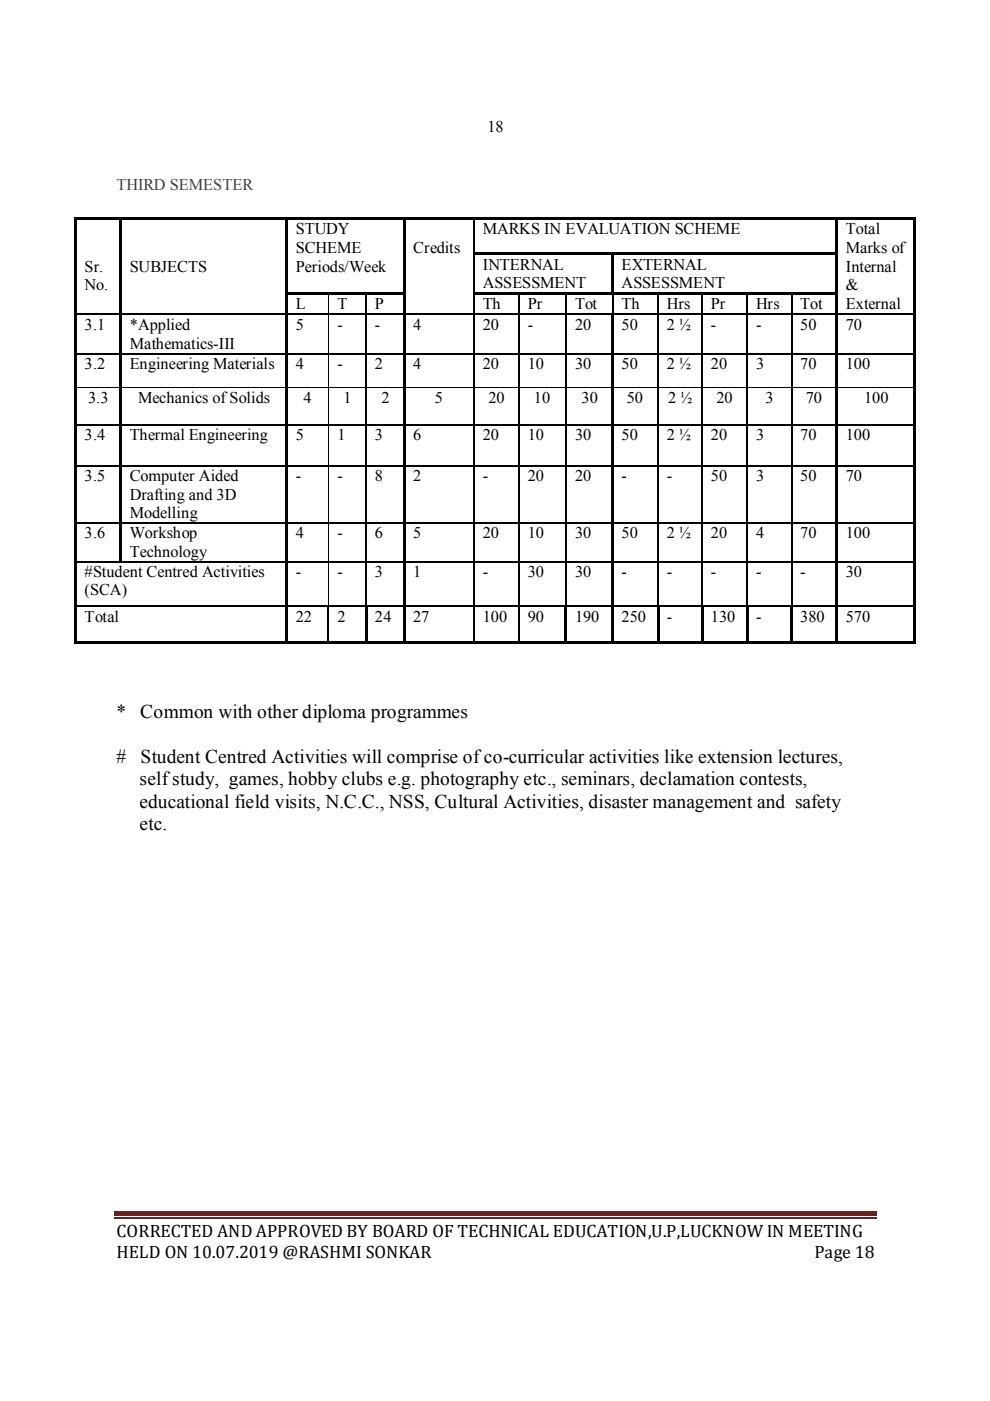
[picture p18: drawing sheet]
<svg xmlns="http://www.w3.org/2000/svg" width="210mm" height="297mm" viewBox="0 0 210 297" stroke-linecap="round" stroke-linejoin="round" font-family="sans-serif">
<defs><g id="words">
<g font-size="4.1">
<text x="24.7" y="152.3">*</text>
<text x="29.7" y="152.3">Common with other diploma programmes</text>
<text x="24.7" y="161.8">#</text>
<text x="29.8" y="161.8">Student Centred Activities will comprise of co-curricular activities like extension lectures,</text>
<text x="29.5" y="166.5">self study, games, hobby clubs e.g. photography etc., seminars, declamation contests,</text>
<text x="29.5" y="171.3">educational field visits, N.C.C., NSS, Cultural Activities, disaster management and safety</text>
<text x="29.5" y="176">etc.</text>
</g>
<g font-size="3.8">
<text x="24.7" y="262.3">CORRECTED AND APPROVED BY BOARD OF TECHNICAL EDUCATION,U.P,LUCKNOW IN MEETING</text>
<text x="24.7" y="266.7">HELD ON 10.07.2019 @RASHMI SONKAR</text>
<text x="172.7" y="266.7">Page 18</text>
</g>
<g font-size="3.5">
<text x="103.4" y="28">18</text>
<text x="62.7" y="49.7">STUDY</text>
<text x="62.7" y="53.7">SCHEME</text>
<text x="87.6" y="53.7">Credits</text>
<text x="102.4" y="49.7">MARKS IN EVALUATION SCHEME</text>
<text x="179.3" y="49.7">Total</text>
<text x="179.3" y="53.7">Marks of</text>
<text x="17.9" y="57.6">Sr.</text>
<text x="27.5" y="57.6">SUBJECTS</text>
<text x="62.7" y="57.6">Periods/Week</text>
<text x="102.4" y="57.1">INTERNAL</text>
<text x="131.7" y="57.1">EXTERNAL</text>
<text x="179.3" y="57.6">Internal</text>
<text x="17.9" y="61.5">No.</text>
<text x="62.7" y="65.5">L</text>
<text x="71.5" y="65.5">T</text>
<text x="79.5" y="65.5">P</text>
<text x="102.4" y="61">ASSESSMENT</text>
<text x="102.4" y="65.5">Th</text>
<text x="111.9" y="65.5">Pr</text>
<text x="121.9" y="65.5">Tot</text>
<text x="131.7" y="61">ASSESSMENT</text>
<text x="131.7" y="65.5">Th</text>
<text x="141.4" y="65.5">Hrs</text>
<text x="150.7" y="65.5">Pr</text>
<text x="160.4" y="65.5">Hrs</text>
<text x="169.7" y="65.5">Tot</text>
<text x="179.3" y="61.5">&amp;</text>
<text x="179.3" y="65.4">External</text>
<text x="17.9" y="70">3.1</text>
<text x="27.5" y="70">*Applied</text>
<text x="62.7" y="70">5</text>
<text x="71.5" y="70">-</text>
<text x="79.5" y="70">-</text>
<text x="87.6" y="70">4</text>
<text x="102.4" y="70">20</text>
<text x="111.9" y="70">-</text>
<text x="121.9" y="70">20</text>
<text x="131.7" y="70">50</text>
<text x="141.4" y="70">2 ½</text>
<text x="150.7" y="70">-</text>
<text x="160.4" y="70">-</text>
<text x="169.7" y="70">50</text>
<text x="179.3" y="70">70</text>
<text x="27.5" y="73.9">Mathematics-III</text>
<text x="17.9" y="78.2">3.2</text>
<text x="27.5" y="78.2">Engineering Materials</text>
<text x="62.7" y="78.2">4</text>
<text x="71.5" y="78.2">-</text>
<text x="79.5" y="78.2">2</text>
<text x="87.6" y="78.2">4</text>
<text x="102.4" y="78.2">20</text>
<text x="111.9" y="78.2">10</text>
<text x="121.9" y="78.2">30</text>
<text x="131.7" y="78.2">50</text>
<text x="141.4" y="78.2">2 ½</text>
<text x="150.7" y="78.2">20</text>
<text x="160.4" y="78.2">3</text>
<text x="169.7" y="78.2">70</text>
<text x="179.3" y="78.2">100</text>
<text x="18.7" y="85.3">3.3</text>
<text x="29.3" y="85.3">Mechanics of Solids</text>
<text x="64.3" y="85.3">4</text>
<text x="72.8" y="85.3">1</text>
<text x="80.9" y="85.3">2</text>
<text x="92.2" y="85.3">5</text>
<text x="103.5" y="85.3">20</text>
<text x="113.2" y="85.3">10</text>
<text x="123.3" y="85.3">30</text>
<text x="132.9" y="85.3">50</text>
<text x="141.6" y="85.3">2 ½</text>
<text x="151.9" y="85.3">20</text>
<text x="162.3" y="85.3">3</text>
<text x="170.9" y="85.3">70</text>
<text x="183.2" y="85.3">100</text>
<text x="17.9" y="93.3">3.4</text>
<text x="27.5" y="93.3">Thermal Engineering</text>
<text x="62.7" y="93.3">5</text>
<text x="71.5" y="93.3">1</text>
<text x="79.5" y="93.3">3</text>
<text x="87.6" y="93.3">6</text>
<text x="102.4" y="93.3">20</text>
<text x="111.9" y="93.3">10</text>
<text x="121.9" y="93.3">30</text>
<text x="131.7" y="93.3">50</text>
<text x="141.4" y="93.3">2 ½</text>
<text x="150.7" y="93.3">20</text>
<text x="160.4" y="93.3">3</text>
<text x="169.7" y="93.3">70</text>
<text x="179.3" y="93.3">100</text>
<text x="17.9" y="101.9">3.5</text>
<text x="27.5" y="101.9">Computer Aided</text>
<text x="62.7" y="101.9">-</text>
<text x="71.5" y="101.9">-</text>
<text x="79.5" y="101.9">8</text>
<text x="87.6" y="101.9">2</text>
<text x="102.4" y="101.9">-</text>
<text x="111.9" y="101.9">20</text>
<text x="121.9" y="101.9">20</text>
<text x="131.7" y="101.9">-</text>
<text x="141.4" y="101.9">-</text>
<text x="150.7" y="101.9">50</text>
<text x="160.4" y="101.9">3</text>
<text x="169.7" y="101.9">50</text>
<text x="179.3" y="101.9">70</text>
<text x="27.5" y="105.9">Drafting and 3D</text>
<text x="27.5" y="109.9">Modelling</text>
<text x="17.9" y="114">3.6</text>
<text x="27.5" y="114">Workshop</text>
<text x="27.5" y="118">Technology</text>
<text x="62.7" y="114">4</text>
<text x="71.5" y="114">-</text>
<text x="79.5" y="114">6</text>
<text x="87.6" y="114">5</text>
<text x="102.4" y="114">20</text>
<text x="111.9" y="114">10</text>
<text x="121.9" y="114">30</text>
<text x="131.7" y="114">50</text>
<text x="141.4" y="114">2 ½</text>
<text x="150.7" y="114">20</text>
<text x="160.4" y="114">4</text>
<text x="169.7" y="114">70</text>
<text x="179.3" y="114">100</text>
<text x="17.9" y="122.3">#Student Centred Activities</text>
<text x="62.7" y="122.3">-</text>
<text x="71.5" y="122.3">-</text>
<text x="79.5" y="122.3">3</text>
<text x="87.6" y="122.3">1</text>
<text x="102.4" y="122.3">-</text>
<text x="111.9" y="122.3">30</text>
<text x="121.9" y="122.3">30</text>
<text x="131.7" y="122.3">-</text>
<text x="141.4" y="122.3">-</text>
<text x="150.7" y="122.3">-</text>
<text x="160.4" y="122.3">-</text>
<text x="169.7" y="122.3">-</text>
<text x="179.3" y="122.3">30</text>
<text x="17.9" y="126.2">(SCA)</text>
<text x="17.9" y="131.8">Total</text>
<text x="62.7" y="131.8">22</text>
<text x="71.5" y="131.8">2</text>
<text x="79.5" y="131.8">24</text>
<text x="87.6" y="131.8">27</text>
<text x="102.4" y="131.8">100</text>
<text x="111.9" y="131.8">90</text>
<text x="121.9" y="131.8">190</text>
<text x="131.7" y="131.8">250</text>
<text x="141.4" y="131.8">-</text>
<text x="150.7" y="131.8">130</text>
<text x="160.4" y="131.8">-</text>
<text x="169.7" y="131.8">380</text>
<text x="179.3" y="131.8">570</text>
</g>
<text font-size="3.5" fill="#243f60" x="24.7" y="40.4">THIRD SEMESTER</text>
</g></defs>
<path d="M24.2 256.9h161.7v1h-161.7z" fill="#622423"/>
<path d="M24.2 258.3h161.7" fill="none" stroke="#622423" stroke-width=".25"/>
<g fill="#000">
<path d="M15.8 46.1h.5v.5h-.5zM15.8 46.6h.5v7h-.5zM15.8 53.6h.5v.5h-.5zM16.3 46.1h9.1v.5h-9.1zM25.4 46.1h.5v.5h-.5zM25.4 46.6h.5v7h-.5zM25.4 53.6h.5v.5h-.5zM25.9 46.1h34.6v.5h-34.6zM60.5 46.1h.5v.5h-.5zM60.5 46.6h.5v7h-.5zM60.5 53.6h.5v.5h-.5zM61 46.1h24.4v.5h-24.4z"/>
<path d="M85.4 46.1h.5v.5h-.5zM85.4 46.6h.5v7h-.5zM85.4 53.6h.5v.5h-.5zM85.9 46.1h14.3v.5h-14.3zM100.2 46.1h.5v.5h-.5zM100.2 53.6h.5v.5h-.5zM100.7 46.1h76.5v.5h-76.5zM100.7 53.6h29v.5h-29zM129.7 53.6h.5v.5h-.5zM130.2 53.6h47v.5h-47zM177.2 46.1h.5v.5h-.5zM177.2 46.6h.5v7h-.5z"/>
<path d="M177.2 53.6h.5v.5h-.5zM177.7 46.1h16v.5h-16zM193.7 46.1h.5v.5h-.5zM193.7 46.6h.5v7h-.5zM193.7 53.6h.5v.5h-.5zM15.8 54.1h.5v7.9h-.5zM15.8 62h.5v.5h-.5zM15.8 62.5h.5v4h-.5zM15.8 66.5h.5v.4h-.5zM15.8 66.9h.5v7.9h-.5zM15.8 74.8h.5v.3h-.5zM25.4 54.1h.5v7.9h-.5z"/>
<path d="M25.4 62h.5v.5h-.5zM25.4 62.5h.5v4h-.5zM25.4 66.5h.5v.4h-.5zM25.4 66.9h.5v7.9h-.5zM25.4 74.8h.5v.3h-.5zM60.5 54.1h.5v7.9h-.5zM60.5 62h.5v.5h-.5zM60.5 62.5h.5v4h-.5zM60.5 66.5h.5v.4h-.5zM60.5 66.9h.5v7.9h-.5zM60.5 74.8h.5v.3h-.5zM61 62h8.5v.5h-8.5z"/>
<path d="M69.5 62h.4v.5h-.4zM69.5 66.5h.4v.4h-.4zM69.5 74.8h.2v.3h-.2zM69.9 62h7.6v.5h-7.6zM77.5 62h.5v.5h-.5zM77.5 66.5h.5v.4h-.5zM77.5 74.8h.2v.3h-.2zM78 62h7.4v.5h-7.4zM85.4 54.1h.5v7.9h-.5zM85.4 62h.5v.5h-.5zM85.4 62.5h.5v4h-.5zM85.4 66.5h.5v.4h-.5z"/>
<path d="M85.4 66.9h.5v7.9h-.5zM85.4 74.8h.5v.3h-.5zM100.2 62h.5v.5h-.5zM100.2 66.5h.5v.4h-.5zM100.2 74.8h.5v.3h-.5zM100.7 62h9.1v.5h-9.1zM109.8 62h.5v.5h-.5zM109.8 66.5h.5v.4h-.5zM109.8 74.8h.3v.3h-.3zM110.3 62h9.5v.5h-9.5zM119.8 62h.5v.5h-.5zM119.8 66.5h.5v.4h-.5z"/>
<path d="M119.8 74.8h.3v.3h-.3zM120.3 62h9.4v.5h-9.4zM129.7 54.1h.5v7.9h-.5zM129.7 62h.5v.5h-.5zM129.7 66.5h.5v.4h-.5zM129.7 66.9h.5v7.9h-.5zM129.7 74.8h.5v.3h-.5zM130.2 62h.5v.5h-.5zM130.2 66.5h.5v.4h-.5zM130.7 62h8.7v.5h-8.7zM139.4 62h.5v.5h-.5zM139.4 66.5h.5v.4h-.5z"/>
<path d="M139.4 74.8h.2v.3h-.2zM139.9 62h8.9v.5h-8.9zM148.8 62h.5v.5h-.5zM148.8 66.5h.5v.4h-.5zM148.8 74.8h.2v.3h-.2zM149.3 62h9v.5h-9zM158.3 62h.5v.5h-.5zM158.3 66.5h.5v.4h-.5zM158.3 74.8h.3v.3h-.3zM158.8 62h8.9v.5h-8.9zM167.7 62h.5v.5h-.5zM167.7 66.5h.5v.4h-.5z"/>
<path d="M167.7 74.8h.3v.3h-.3zM168.2 62h9v.5h-9zM177.2 54.1h.5v7.9h-.5zM177.2 62h.5v.5h-.5zM177.2 62.5h.5v4h-.5zM177.2 66.5h.5v.4h-.5zM177.2 66.9h.5v7.9h-.5zM177.2 74.8h.5v.3h-.5zM193.7 54.1h.5v7.9h-.5zM193.7 62h.5v.5h-.5zM193.7 62.5h.5v4h-.5zM193.7 66.5h.5v.4h-.5z"/>
<path d="M193.7 66.9h.5v7.9h-.5zM193.7 74.8h.5v.3h-.5zM15.8 75.1h.5v7h-.5zM15.8 82.1h.5v.2h-.5zM15.8 82.3h.5v7.7h-.5zM15.8 90h.5v.3h-.5zM15.8 90.3h.5v8.3h-.5zM15.8 98.6h.5v.3h-.5zM25.4 75.1h.5v7h-.5zM25.4 82.1h.5v.2h-.5zM25.4 82.3h.5v7.7h-.5zM25.4 90h.5v.3h-.5z"/>
<path d="M25.4 90.3h.5v8.3h-.5zM25.4 98.6h.5v.3h-.5zM60.5 75.1h.5v7h-.5zM60.5 82.1h.5v.2h-.5zM60.5 82.3h.5v7.7h-.5zM60.5 90h.5v.3h-.5zM60.5 90.3h.5v8.3h-.5zM60.5 98.6h.5v.3h-.5zM69.5 82.1h.2v.2h-.2zM69.5 90h.2v.3h-.2zM69.5 98.6h.2v.3h-.2zM77.5 82.1h.2v.2h-.2z"/>
<path d="M77.5 90h.2v.3h-.2zM77.5 98.6h.2v.3h-.2zM85.4 75.1h.5v7h-.5zM85.4 82.1h.5v.2h-.5zM85.4 82.3h.5v7.7h-.5zM85.4 90h.5v.3h-.5zM85.4 90.3h.5v8.3h-.5zM85.4 98.6h.5v.3h-.5zM100.2 82.1h.5v.2h-.5zM100.2 90h.5v.3h-.5zM100.2 98.6h.5v.3h-.5zM109.8 82.1h.3v.2h-.3z"/>
<path d="M109.8 90h.3v.3h-.3zM109.8 98.6h.3v.3h-.3zM119.8 82.1h.3v.2h-.3zM119.8 90h.3v.3h-.3zM119.8 98.6h.3v.3h-.3zM129.7 75.1h.5v7h-.5zM129.7 82.1h.5v.2h-.5zM129.7 82.3h.5v7.7h-.5zM129.7 90h.5v.3h-.5zM129.7 90.3h.5v8.3h-.5zM129.7 98.6h.5v.3h-.5zM139.4 82.1h.2v.2h-.2z"/>
<path d="M139.4 90h.2v.3h-.2zM139.4 98.6h.2v.3h-.2zM148.8 82.1h.2v.2h-.2zM148.8 90h.2v.3h-.2zM148.8 98.6h.2v.3h-.2zM158.3 82.1h.3v.2h-.3zM158.3 90h.3v.3h-.3zM158.3 98.6h.3v.3h-.3zM167.7 82.1h.3v.2h-.3zM167.7 90h.3v.3h-.3zM167.7 98.6h.3v.3h-.3zM177.2 75.1h.5v7h-.5z"/>
<path d="M177.2 82.1h.5v.2h-.5zM177.2 82.3h.5v7.7h-.5zM177.2 90h.5v.3h-.5zM177.2 90.3h.5v8.3h-.5zM177.2 98.6h.5v.3h-.5zM193.7 75.1h.5v7h-.5zM193.7 82.1h.5v.2h-.5zM193.7 82.3h.5v7.7h-.5zM193.7 90h.5v.3h-.5zM193.7 90.3h.5v8.3h-.5zM193.7 98.6h.5v.3h-.5zM15.8 98.9h.5v11.8h-.5z"/>
<path d="M15.8 110.7h.5v.3h-.5zM15.8 111h.5v8h-.5zM15.8 119h.5v.2h-.5zM25.4 98.9h.5v11.8h-.5zM25.4 110.7h.5v.3h-.5zM25.4 111h.5v8h-.5zM25.4 119h.3v.2h-.3zM60.5 98.9h.5v11.8h-.5zM60.5 110.7h.5v.3h-.5zM60.5 111h.5v8h-.5zM60.5 119h.5v.2h-.5zM69.5 110.7h.2v.3h-.2z"/>
<path d="M69.5 119h.2v.2h-.2zM77.5 110.7h.2v.3h-.2zM77.5 119h.2v.2h-.2zM85.4 98.9h.5v11.8h-.5zM85.4 110.7h.5v.3h-.5zM85.4 111h.5v8h-.5zM85.4 119h.5v.2h-.5zM100.2 110.7h.5v.3h-.5zM100.2 119h.5v.2h-.5zM109.8 110.7h.3v.3h-.3zM109.8 119h.3v.2h-.3zM119.8 110.7h.3v.3h-.3z"/>
<path d="M119.8 119h.3v.2h-.3zM129.7 98.9h.5v11.8h-.5zM129.7 110.7h.5v.3h-.5zM129.7 111h.5v8h-.5zM129.7 119h.5v.2h-.5zM139.4 110.7h.2v.3h-.2zM139.4 119h.2v.2h-.2zM148.8 110.7h.2v.3h-.2zM148.8 119h.2v.2h-.2zM158.3 110.7h.3v.3h-.3zM158.3 119h.3v.2h-.3zM167.7 110.7h.3v.3h-.3z"/>
<path d="M167.7 119h.3v.2h-.3zM177.2 98.9h.5v11.8h-.5zM177.2 110.7h.5v.3h-.5zM177.2 111h.5v8h-.5zM177.2 119h.5v.2h-.5zM193.7 98.9h.5v11.8h-.5zM193.7 110.7h.5v.3h-.5zM193.7 111h.5v8h-.5zM193.7 119h.5v.2h-.5zM15.8 119.2h.5v9.2h-.5zM15.8 128.4h.5v.4h-.5zM15.8 128.8h.5v7.3h-.5z"/>
<path d="M15.8 136.1h.5v.5h-.5zM16.3 136.1h44.2v.5h-44.2zM60.5 119.2h.5v9.2h-.5zM60.5 128.4h.5v.4h-.5zM60.5 128.8h.5v7.3h-.5zM60.5 136.1h.5v.5h-.5zM61 136.1h8.4v.5h-8.4zM69.4 128.4h.4v.4h-.4zM69.4 136.1h.4v.5h-.4zM69.8 128.4h.6v.4h-.6zM69.8 136.1h7.6v.5h-7.6zM77.4 128.4h.5v.4h-.5z"/>
<path d="M77.4 128.8h.5v7.3h-.5zM77.4 136.1h.5v.5h-.5zM77.9 128.4h.5v.4h-.5zM77.9 136.1h7.5v.5h-7.5zM85.4 119.2h.5v9.2h-.5zM85.4 128.4h.5v.4h-.5zM85.4 128.8h.5v7.3h-.5zM85.4 136.1h.5v.5h-.5zM85.9 136.1h14.3v.5h-14.3zM100.2 128.4h.5v.4h-.5zM100.2 136.1h.5v.5h-.5zM100.7 136.1h9.1v.5h-9.1z"/>
<path d="M109.8 128.4h.4v.4h-.4zM109.8 136.1h.4v.5h-.4zM110.2 128.4h.5v.4h-.5zM110.2 136.1h9.5v.5h-9.5zM119.7 128.4h.5v.4h-.5zM119.7 128.8h.5v7.3h-.5zM119.7 136.1h.5v.5h-.5zM120.2 128.4h.5v.4h-.5zM120.2 136.1h9.5v.5h-9.5zM129.7 119.2h.5v9.2h-.5zM129.7 128.4h.5v.4h-.5zM129.7 128.8h.5v7.3h-.5z"/>
<path d="M129.7 136.1h.5v.5h-.5zM130.2 136.1h9.1v.5h-9.1zM139.3 128.4h.5v.4h-.5zM139.3 128.8h.5v7.3h-.5zM139.3 136.1h.5v.5h-.5zM139.8 128.4h.5v.4h-.5zM139.8 136.1h8.9v.5h-8.9zM148.7 128.4h.5v.4h-.5zM148.7 128.8h.5v7.3h-.5zM148.7 136.1h.5v.5h-.5zM149.2 128.4h.5v.4h-.5zM149.2 136.1h9v.5h-9z"/>
<path d="M158.2 128.4h.5v.4h-.5zM158.2 128.8h.5v7.3h-.5zM158.2 136.1h.5v.5h-.5zM158.7 128.4h.6v.4h-.6zM158.7 136.1h8.9v.5h-8.9zM167.6 128.4h.5v.4h-.5zM167.6 128.8h.5v7.3h-.5zM167.6 136.1h.5v.5h-.5zM168.1 128.4h.5v.4h-.5zM168.1 136.1h9.1v.5h-9.1zM177.2 119.2h.5v9.2h-.5zM177.2 128.4h.5v.4h-.5z"/>
<path d="M177.2 128.8h.5v7.3h-.5zM177.2 136.1h.5v.5h-.5zM177.7 136.1h16v.5h-16zM193.7 119.2h.5v9.2h-.5zM193.7 128.4h.5v.4h-.5zM193.7 128.8h.5v7.3h-.5zM193.7 136.1h.5v.5h-.5z"/>
</g>
<g fill="none" stroke="#000" stroke-width=".42">
<path d="M100.5 46.6v7M100.5 54.1v7.9M16.3 66.7h9.1M25.9 66.7h34.6M61 66.7h8.5M69.9 66.7h7.6M78 66.7h7.4M85.9 66.7h14.3M100.5 62.5v4M100.5 66.9v7.9M100.5 75.1v7M100.7 66.7h9.1"/>
<path d="M110.3 66.7h9.5M120.3 66.7h9.4M130.7 66.7h8.7M139.9 66.7h8.9M149.3 66.7h9M158.8 66.7h8.9M168.2 66.7h9M177.7 66.7h16M100.5 82.3v7.7M100.5 90.3v8.3M100.5 98.9v11.8M100.5 111v8"/>
<path d="M100.5 119.2v9.2M16.3 128.6h44.2M61 128.6h8.4M69.6 128.8v7.3M70.4 128.6h7M78.4 128.6h7M85.9 128.6h14.3M100.5 128.8v7.3M100.7 128.6h9.1M110 128.8v7.3M110.7 128.6h9M120.7 128.6h9"/>
<path d="M130.2 128.6h9.1M140.3 128.6h8.4M149.7 128.6h8.5M159.3 128.6h8.3M168.6 128.6h8.6M177.7 128.6h16"/>
</g>
<g fill="none" stroke="#000" stroke-width=".21">
<path d="M69.6 62.5v4M69.6 66.9v7.9M69.6 75.1v7M16.3 82.2h9.1M25.9 82.2h34.6M61 82.2h8.5M69.6 82.3v7.7M69.6 90.3v8.3M69.6 98.9v11.8M69.7 82.2h7.8M77.7 82.2h7.7M85.9 82.2h14.3"/>
<path d="M100.7 82.2h9.1M110.1 82.2h9.7M120.1 82.2h9.6M130.2 82.2h9.2M139.6 82.2h9.2M149 82.2h9.3M158.6 82.2h9.1M168 82.2h9.2M177.7 82.2h16M69.6 111v8M69.6 119.2v9.2"/>
</g>
<g fill="none" stroke="#000" stroke-width=".25">
<path d="M16.3 75h9.1M25.9 75h34.6M61 75h8.5M69.7 75h7.8M77.6 62.5v4M77.6 66.9v7.9M77.6 75.1v7M77.7 75h7.7M85.9 75h14.3M100.7 75h9.1M109.9 62.5v4M109.9 66.9v7.9"/>
<path d="M109.9 75.1v7M110.1 75h9.7M119.9 62.5v4M119.9 66.9v7.9M119.9 75.1v7M120.1 75h9.6M129.9 62.5v4M130.2 75h9.2M139.5 62.5v4M139.5 66.9v7.9M139.5 75.1v7M139.6 75h9.2"/>
<path d="M148.9 62.5v4M148.9 66.9v7.9M148.9 75.1v7M149 75h9.3M158.5 62.5v4M158.5 66.9v7.9M158.5 75.1v7M158.6 75h9.1M167.9 62.5v4M167.9 66.9v7.9M167.9 75.1v7M168 75h9.2"/>
<path d="M177.7 75h16M16.3 90.1h9.1M16.3 98.8h9.1M25.9 90.1h34.6M25.9 98.8h34.6M61 90.1h8.5M61 98.8h8.5M69.7 90.1h7.8M69.7 98.8h7.8M77.6 82.3v7.7M77.6 90.3v8.3M77.6 98.9v11.8"/>
<path d="M77.7 90.1h7.7M77.7 98.8h7.7M85.9 90.1h14.3M85.9 98.8h14.3M100.7 90.1h9.1M100.7 98.8h9.1M109.9 82.3v7.7M109.9 90.3v8.3M109.9 98.9v11.8M110.1 90.1h9.7M110.1 98.8h9.7M119.9 82.3v7.7"/>
<path d="M119.9 90.3v8.3M119.9 98.9v11.8M120.1 90.1h9.6M120.1 98.8h9.6M130.2 90.1h9.2M130.2 98.8h9.2M139.5 82.3v7.7M139.5 90.3v8.3M139.5 98.9v11.8M139.6 90.1h9.2M139.6 98.8h9.2M148.9 82.3v7.7"/>
<path d="M148.9 90.3v8.3M148.9 98.9v11.8M149 90.1h9.3M149 98.8h9.3M158.5 82.3v7.7M158.5 90.3v8.3M158.5 98.9v11.8M158.6 90.1h9.1M158.6 98.8h9.1M167.9 82.3v7.7M167.9 90.3v8.3M167.9 98.9v11.8"/>
<path d="M168 90.1h9.2M168 98.8h9.2M177.7 90.1h16M177.7 98.8h16M16.3 110.9h9.1M16.3 119.1h9.1M25.7 119.1h34.8M25.9 110.9h34.6M61 110.9h8.5M61 119.1h8.5M69.7 110.9h7.8M69.7 119.1h7.8"/>
<path d="M77.6 111v8M77.6 119.2v9.2M77.7 110.9h7.7M77.7 119.1h7.7M85.9 110.9h14.3M85.9 119.1h14.3M100.7 110.9h9.1M100.7 119.1h9.1M109.9 111v8M109.9 119.2v9.2M110.1 110.9h9.7M110.1 119.1h9.7"/>
<path d="M119.9 111v8M119.9 119.2v9.2M120.1 110.9h9.6M120.1 119.1h9.6M130.2 110.9h9.2M130.2 119.1h9.2M139.5 111v8M139.5 119.2v9.2M139.6 110.9h9.2M139.6 119.1h9.2M148.9 111v8M148.9 119.2v9.2"/>
<path d="M149 110.9h9.3M149 119.1h9.3M158.5 111v8M158.5 119.2v9.2M158.6 110.9h9.1M158.6 119.1h9.1M167.9 111v8M167.9 119.2v9.2M168 110.9h9.2M168 119.1h9.2M177.7 110.9h16M177.7 119.1h16"/>
</g>
<use href="#words"/>
</svg>
